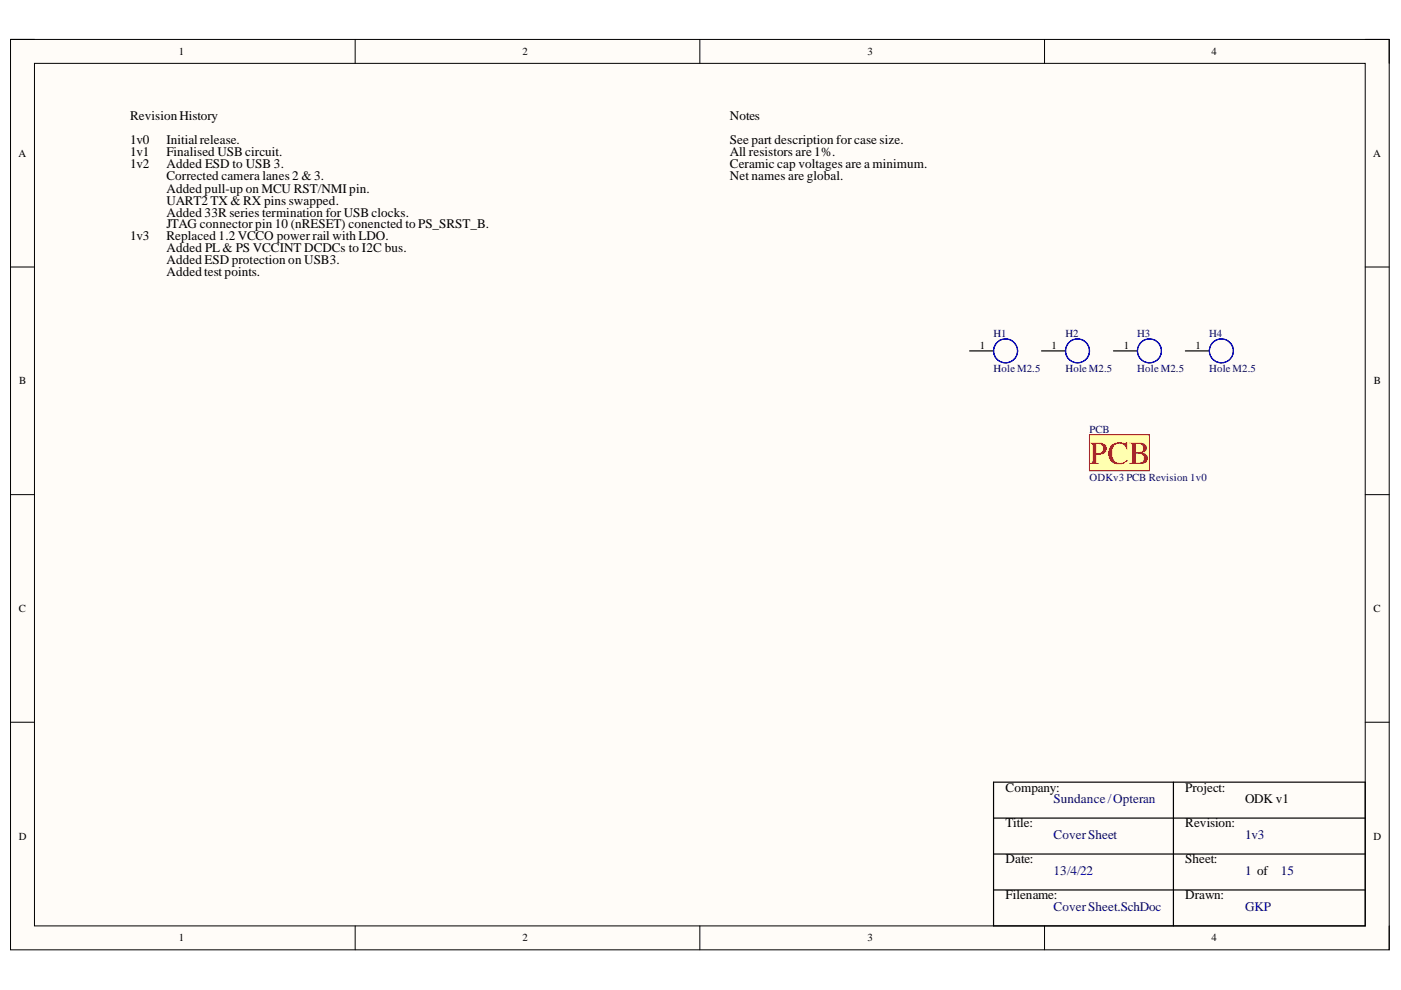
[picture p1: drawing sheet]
<svg xmlns="http://www.w3.org/2000/svg" width="297mm" height="210mm" viewBox="0 0 297 210" stroke-linecap="round" stroke-linejoin="round" font-family="sans-serif">
<defs><g id="words">
<text font-size="6.8" fill="#f00" x="231" y="98.3">PCB</text>
<g font-size="2.8">
<text x="27.6" y="25.5">RevisionHistory</text>
<text x="154.7" y="25.5">Notes</text>
<text x="27.6" y="30.6">1v0</text>
<text x="27.6" y="33.1">1v1</text>
<text x="27.6" y="35.7">1v2</text>
<text x="35.3" y="30.6">Initialrelease.</text>
<text x="35.3" y="33.1">Finalised USB circuit.</text>
<text x="35.3" y="35.7">Added ESD to USB 3.</text>
<text x="154.7" y="30.6">See part description for case size.</text>
<text x="154.7" y="35.7">Ceramic cap voltages are a minimum.</text>
<text x="154.7" y="33.1">All resistors are 1%.</text>
<text x="35.3" y="38.2">Corrected camera lanes 2 &amp; 3.</text>
<text x="35.3" y="40.8">Added pull-up on MCU RST/NMI pin.</text>
<text x="154.7" y="38.2">Net names are global.</text>
<text x="35.3" y="43.4">UART2 TX &amp; RX pins swapped.</text>
<text x="35.3" y="45.9">Added 33R series termination for USB clocks.</text>
<text x="27.6" y="51">1v3</text>
<text x="35.3" y="48.4">JTAG connector pin 10 (nRESET) conencted to PS_SRST_B.</text>
<text x="35.3" y="51">Replaced 1.2 VCCO power rail with LDO.</text>
<text x="35.3" y="53.5">Added PL &amp; PS VCCINT DCDCs to I2C bus.</text>
<text x="35.3" y="56.1">Added ESD protection on USB3.</text>
<text x="35.3" y="58.6">Addedtest points.</text>
<text x="213.2" y="167.8">Company:</text>
<text x="251.3" y="167.8">Project:</text>
<text x="264" y="170.4">ODK v1</text>
<text x="213.2" y="175.4">Title:</text>
<text x="251.3" y="175.4">Revision:</text>
<text x="213.2" y="183">Date:</text>
<text x="251.3" y="183">Sheet:</text>
<text x="213.2" y="190.6">Filename:</text>
<text x="251.3" y="190.6">Drawn:</text>
</g>
<g font-size="2.8" fill="#000080">
<text x="223.4" y="170.4">Sundance/Opteran</text>
<text x="223.4" y="178">CoverSheet</text>
<text x="264" y="178">1v3</text>
<text x="223.4" y="185.6">13/4/22</text>
<text x="264" y="185.6">1 of</text>
<text x="271.6" y="185.6">15</text>
<text x="223.4" y="193.2">CoverSheet.SchDoc</text>
<text x="264" y="193.2">GKP</text>
</g>
<g font-size="2.3">
<text x="37.9" y="11.7">1</text>
<text x="110.8" y="11.7">2</text>
<text x="183.9" y="11.7">3</text>
<text x="256.9" y="11.7">4</text>
<text x="3.9" y="33.3">A</text>
<text x="291.1" y="33.3">A</text>
<text x="207.7" y="73.9">1</text>
<text x="222.9" y="73.9">1</text>
<text x="238.3" y="73.9">1</text>
<text x="253.5" y="73.9">1</text>
<text x="4.1" y="81.5">B</text>
<text x="291.3" y="81.5">B</text>
<text x="4" y="129.8">C</text>
<text x="291.2" y="129.8">C</text>
<text x="4" y="178.1">D</text>
<text x="291.2" y="178.1">D</text>
<text x="37.9" y="199.6">1</text>
<text x="110.8" y="199.6">2</text>
<text x="183.9" y="199.6">3</text>
<text x="256.9" y="199.6">4</text>
</g>
<g font-size="2.3" fill="#000080">
<text x="210.7" y="71.4">H1</text>
<text x="225.9" y="71.4">H2</text>
<text x="241.1" y="71.4">H3</text>
<text x="256.4" y="71.4">H4</text>
<text x="210.7" y="79">Hole M2.5</text>
<text x="225.9" y="79">Hole M2.5</text>
<text x="241.1" y="79">Hole M2.5</text>
<text x="256.4" y="79">Hole M2.5</text>
<text x="231" y="91.7">PCB</text>
<text x="231" y="101.9">ODKv3 PCB Revision 1v0</text>
</g>
</g></defs>
<path d="M2.2 8.4h292.3v193h-292.3z" fill-rule="evenodd" fill="#fffcf8"/>
<path d="M2.2 8.4h292.3v193h-292.3z" fill="none" stroke="#000" stroke-width=".21"/>
<path d="M7.3 13.4h282.2v182.9h-282.2z" fill-rule="evenodd" fill="#fffcf8"/>
<g fill="none" stroke="#000" stroke-width=".21">
<path d="M2.2 8.4h5.1M7.3 13.4h282.2v182.9h-282.2zM75.3 8.4v5M148.4 8.4v5M221.5 8.4v5M289.5 8.4h5v5M2.2 56.6h5.1M289.5 56.6h5M2.2 104.9h5.1M289.5 104.9h5M2.2 153.1h5.1M289.5 153.1h5"/>
<path d="M75.3 196.3v5.1M148.4 196.3v5.1M221.5 196.3v5.1M294.5 196.3v5.1"/>
</g>
<path d="M205.6 74.4h5.1M220.8 74.4h5.1M236.1 74.4h5.1M251.3 74.4h5.1M210.7 165.8h78.8v30.5h-78.8zM210.7 173.5h78.8M248.8 165.8v30.5M210.7 181.1h78.8M210.7 188.7h78.8" fill="none" stroke="#000" stroke-width=".25"/>
<g fill="none" stroke="#00f" stroke-width=".25">
<circle cx="213.2" cy="74.4" r="2.53"/>
<circle cx="213.2" cy="74.4" r="2.54"/>
<circle cx="228.4" cy="74.4" r="2.53"/>
<circle cx="228.5" cy="74.4" r="2.54"/>
<circle cx="243.7" cy="74.4" r="2.53"/>
<circle cx="243.7" cy="74.4" r="2.54"/>
<circle cx="258.9" cy="74.4" r="2.53"/>
<circle cx="259" cy="74.4" r="2.54"/>
</g>
<path d="M231 92.2h12.7v7.6h-12.7z" fill-rule="evenodd" fill="#ffffb0"/>
<path d="M231 92.2h12.7v7.6h-12.7z" fill="none" stroke="#800000" stroke-width=".21"/>
<use href="#words"/>
</svg>
